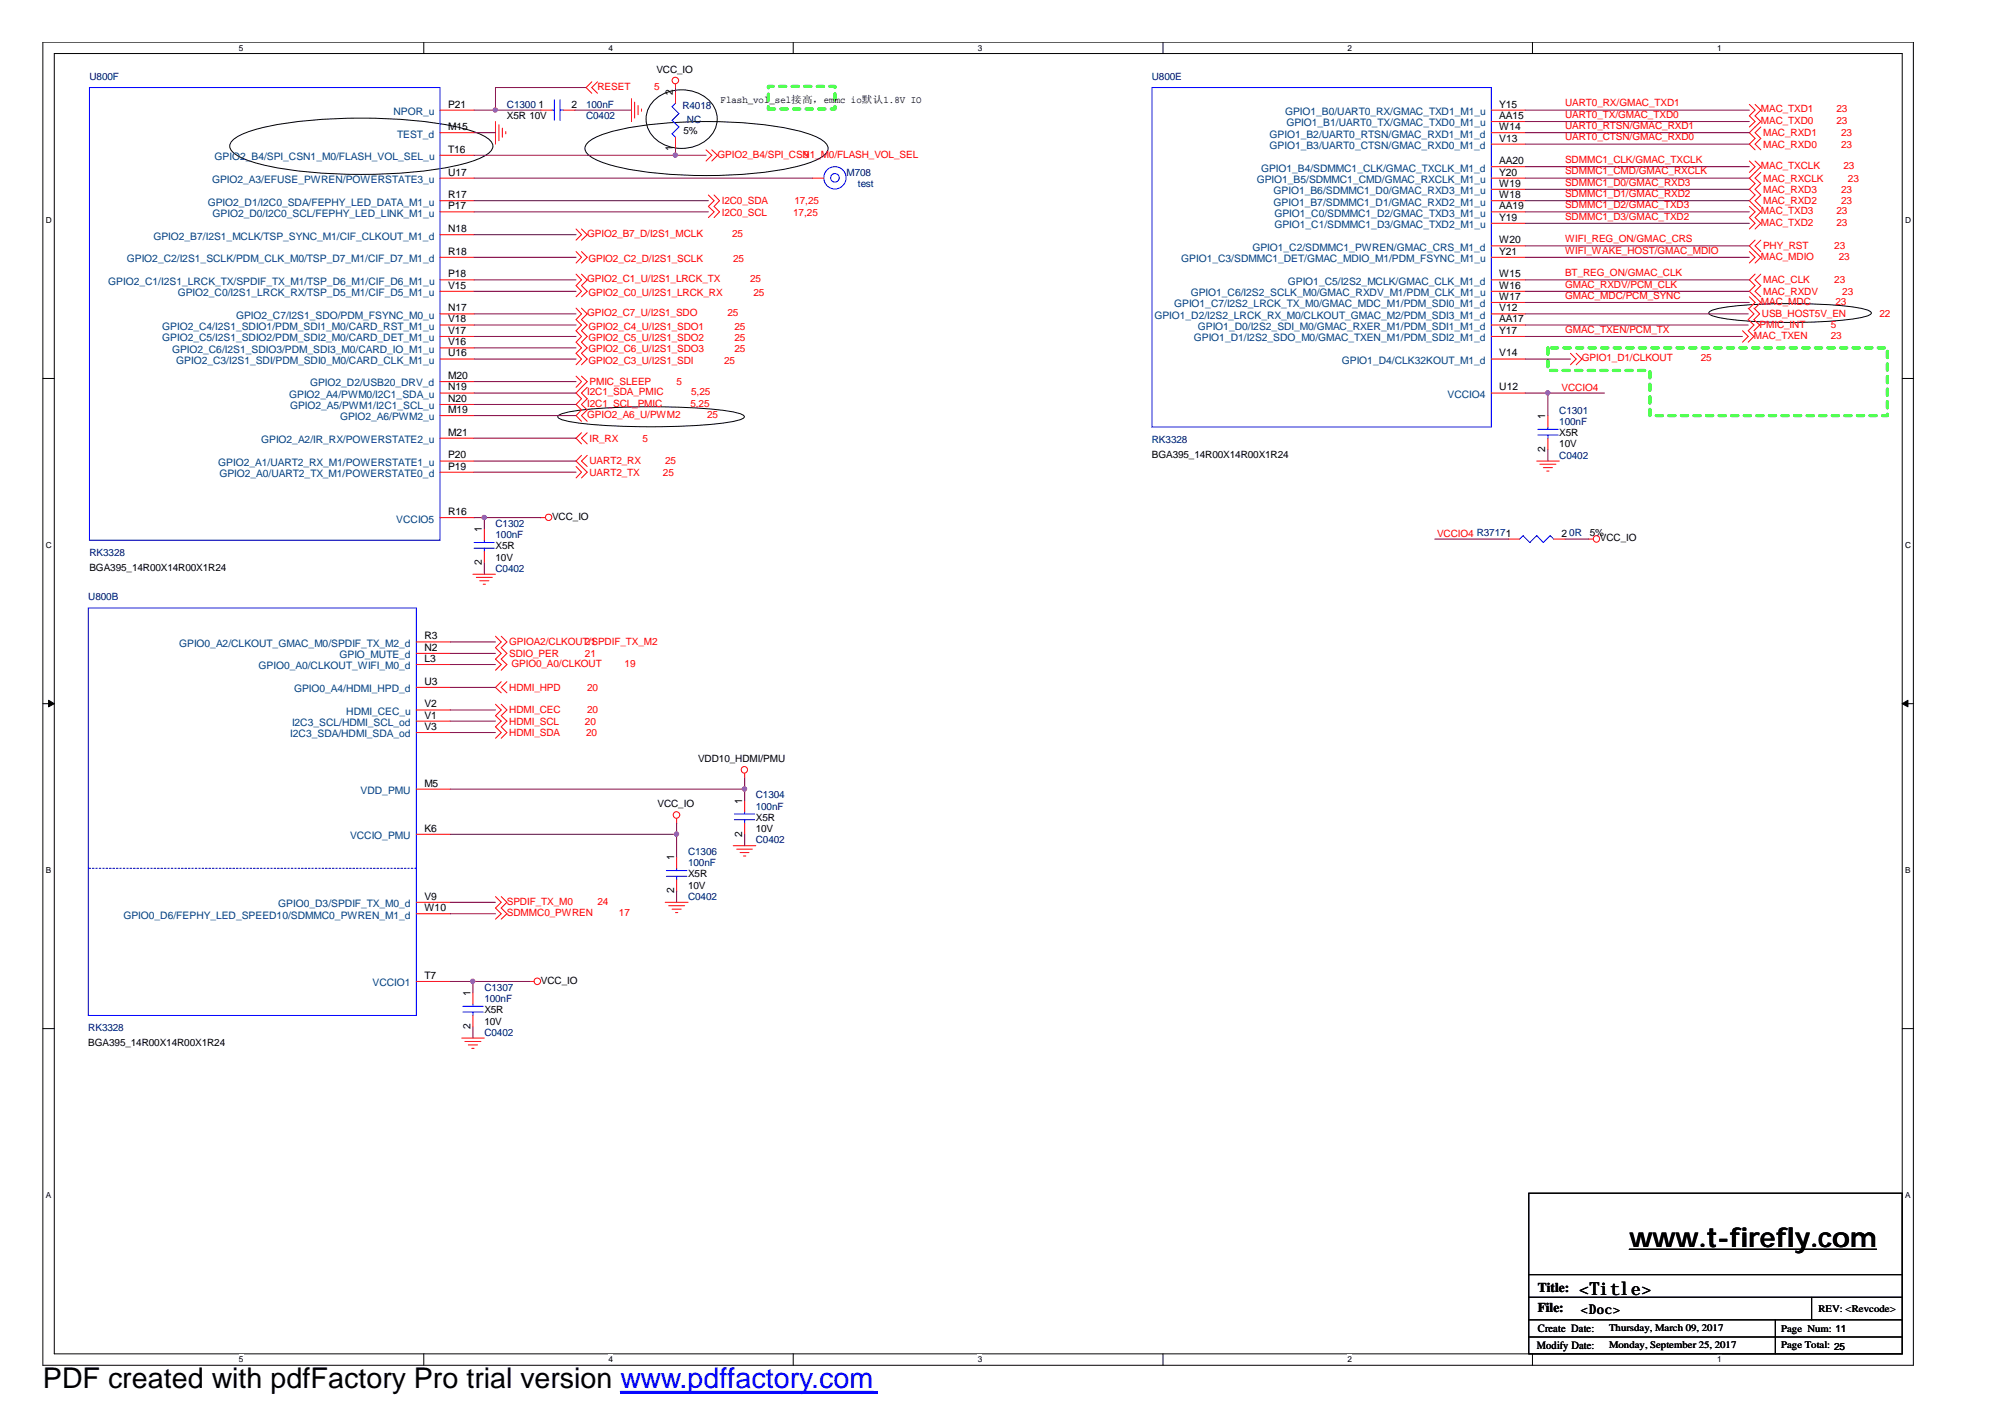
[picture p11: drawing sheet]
<svg xmlns="http://www.w3.org/2000/svg" width="297mm" height="210mm" viewBox="0 0 297 210" stroke-linecap="round" stroke-linejoin="round" font-family="sans-serif">
<defs><g id="words">
<text font-size="4.2" x="6.3" y="205.7">PDF created with pdfFactory Pro trial version www.pdffactory.com</text>
<text font-size="4" x="241.4" y="184.7">www.t-firefly.com</text>
<text font-size="2.7" x="234" y="191.8">&lt;Title&gt;</text>
<g font-size="2">
<text x="227.8" y="191.3">Title:</text>
<text x="227.8" y="194.3">File:</text>
<text x="234.2" y="194.7">&lt;Doc&gt;</text>
</g>
<g font-size="1.7">
<text x="227.8" y="197.3">Create Date:</text>
<text x="227.7" y="199.8">Modify Date:</text>
</g>
<g font-size="1.5" fill="#000080">
<text x="13.3" y="11.8">U800F</text>
<text x="170.6" y="11.8">U800E</text>
<text x="75.1" y="16">C1300</text>
<text x="86.8" y="16">100nF</text>
<text x="86.8" y="17.7">C0402</text>
<text x="101.1" y="16.1">R4018</text>
<text x="101.8" y="18.2">NC</text>
<text x="125.4" y="26">M708</text>
<text x="127.1" y="27.7">test</text>
<text x="170.6" y="65.6">RK3328</text>
<text x="231" y="61.3">C1301</text>
<text x="231" y="62.9">100nF</text>
<text x="231" y="68">C0402</text>
<text x="13.3" y="82.4">RK3328</text>
<text x="73.4" y="78">C1302</text>
<text x="73.4" y="79.7">100nF</text>
<text x="232.5" y="79.3">0R</text>
<text x="13.1" y="88.9">U800B</text>
<text x="73.4" y="84.7">C0402</text>
<text x="112" y="118.3">C1304</text>
<text x="112" y="119.9">100nF</text>
<text x="112" y="124.9">C0402</text>
<text x="101.9" y="126.6">C1306</text>
<text x="101.9" y="128.3">100nF</text>
<text x="101.9" y="133.3">C0402</text>
<text x="71.8" y="146.7">C1307</text>
<text x="71.8" y="148.4">100nF</text>
<text x="13.1" y="152.8">RK3328</text>
<text x="71.8" y="153.5">C0402</text>
</g>
<g font-size="1.5">
<text x="97.2" y="10.8">VCC_IO</text>
<text x="66.4" y="15.9">P21</text>
<text x="75.1" y="17.7">X5R 10V</text>
<text x="79.8" y="15.9">1</text>
<text x="84.7" y="15.9">2</text>
<text x="99.7" y="14.1" transform="rotate(-90 99.7 14.1)">2</text>
<text x="106.8" y="15.2">Flash_vol_sel接高，emmc io默认1.8V IO</text>
<text x="222.1" y="15.9">Y15</text>
<text x="222.1" y="17.6">AA15</text>
<text x="66.4" y="22.6">T16</text>
<text x="66.4" y="19.3">M15</text>
<text x="99.7" y="22.4" transform="rotate(-90 99.7 22.4)">1</text>
<text x="101.3" y="19.8">5%</text>
<text x="222.1" y="19.3">W14</text>
<text x="222.1" y="21">V13</text>
<text x="66.4" y="29.4">R17</text>
<text x="66.4" y="26">U17</text>
<text x="222.1" y="24.3">AA20</text>
<text x="222.1" y="26">Y20</text>
<text x="222.1" y="27.7">W19</text>
<text x="222.1" y="29.4">W18</text>
<text x="66.4" y="31">P17</text>
<text x="66.4" y="34.4">N18</text>
<text x="222.1" y="31">AA19</text>
<text x="222.1" y="32.7">Y19</text>
<text x="66.4" y="41.1">P18</text>
<text x="66.4" y="37.7">R18</text>
<text x="222.1" y="36">W20</text>
<text x="222.1" y="37.7">Y21</text>
<text x="222.1" y="41.1">W15</text>
<text x="66.4" y="47.8">V18</text>
<text x="66.4" y="46.1">N17</text>
<text x="66.4" y="42.8">V15</text>
<text x="222.1" y="42.8">W16</text>
<text x="222.1" y="44.4">W17</text>
<text x="222.1" y="46.1">V12</text>
<text x="222.1" y="47.8">AA17</text>
<text x="66.4" y="52.8">U16</text>
<text x="66.4" y="51.2">V16</text>
<text x="66.4" y="49.5">V17</text>
<text x="222.1" y="49.5">Y17</text>
<text x="222.1" y="52.8">V14</text>
<text x="66.4" y="56.1">M20</text>
<text x="66.4" y="59.5">N20</text>
<text x="66.4" y="57.8">N19</text>
<text x="222.1" y="57.8">U12</text>
<text x="66.4" y="61.2">M19</text>
<text x="66.4" y="64.5">M21</text>
<text x="228.9" y="62.1" transform="rotate(-90 228.9 62.1)">1</text>
<text x="231" y="64.6">X5R</text>
<text x="66.4" y="67.9">P20</text>
<text x="66.4" y="69.6">P19</text>
<text x="170.6" y="67.8">BGA395_14R00X14R00X1R24</text>
<text x="228.9" y="66.9" transform="rotate(-90 228.9 66.9)">2</text>
<text x="231" y="66.3">10V</text>
<text x="66.4" y="76.3">R16</text>
<text x="81.8" y="77">VCC_IO</text>
<text x="71.4" y="83.7" transform="rotate(-90 71.4 83.7)">2</text>
<text x="71.4" y="78.8" transform="rotate(-90 71.4 78.8)">1</text>
<text x="73.4" y="81.4">X5R</text>
<text x="73.4" y="83">10V</text>
<text x="231.4" y="79.5">2</text>
<text x="235.5" y="79.3">5%</text>
<text x="237" y="80.2">VCC_IO</text>
<text x="13.3" y="84.6">BGA395_14R00X14R00X1R24</text>
<text x="62.9" y="94.7">R3</text>
<text x="62.9" y="96.4">N2</text>
<text x="62.9" y="98.1">L3</text>
<text x="62.9" y="101.4">U3</text>
<text x="62.9" y="104.8">V2</text>
<text x="62.9" y="106.4">V1</text>
<text x="62.9" y="108.1">V3</text>
<text x="103.4" y="112.9">VDD10_HDMI/PMU</text>
<text x="62.9" y="116.5">M5</text>
<text x="97.4" y="119.6">VCC_IO</text>
<text x="109.9" y="119.1" transform="rotate(-90 109.9 119.1)">1</text>
<text x="62.9" y="123.2">K6</text>
<text x="109.9" y="124" transform="rotate(-90 109.9 124)">2</text>
<text x="112" y="121.6">X5R</text>
<text x="112" y="123.3">10V</text>
<text x="99.9" y="127.4" transform="rotate(-90 99.9 127.4)">1</text>
<text x="101.9" y="130">X5R</text>
<text x="101.9" y="131.7">10V</text>
<text x="62.9" y="133.3">V9</text>
<text x="62.9" y="135">W10</text>
<text x="99.9" y="132.3" transform="rotate(-90 99.9 132.3)">2</text>
<text x="62.9" y="145">T7</text>
<text x="69.7" y="147.5" transform="rotate(-90 69.7 147.5)">1</text>
<text x="80.1" y="145.7">VCC_IO</text>
<text x="13.1" y="155">BGA395_14R00X14R00X1R24</text>
<text x="69.7" y="152.5" transform="rotate(-90 69.7 152.5)">2</text>
<text x="71.8" y="150.1">X5R</text>
<text x="71.8" y="151.8">10V</text>
<text x="238.4" y="197.2">Thursday, March 09, 2017</text>
<text x="263.9" y="197.4">Page Num: 11</text>
<text x="269.4" y="194.4">REV: &lt;Revcode&gt;</text>
<text x="238.4" y="199.7">Monday, September 25, 2017</text>
<text x="263.9" y="199.7">Page Total: 25</text>
</g>
<g font-size="1.5" fill="#004080">
<text x="58.3" y="17">NPOR_u</text>
<text x="190.4" y="17">GPIO1_B0/UART0_RX/GMAC_TXD1_M1_u</text>
<text x="31.8" y="23.7">GPIO2_B4/SPI_CSN1_M0/FLASH_VOL_SEL_u</text>
<text x="58.8" y="20.4">TEST_d</text>
<text x="188.1" y="20.4">GPIO1_B2/UART0_RTSN/GMAC_RXD1_M1_d</text>
<text x="188.1" y="22.1">GPIO1_B3/UART0_CTSN/GMAC_RXD0_M1_d</text>
<text x="190.6" y="18.7">GPIO1_B1/UART0_TX/GMAC_TXD0_M1_u</text>
<text x="31.4" y="27.1">GPIO2_A3/EFUSE_PWREN/POWERSTATE3_u</text>
<text x="186.2" y="27.1">GPIO1_B5/SDMMC1_CMD/GMAC_RXCLK_M1_u</text>
<text x="186.8" y="25.4">GPIO1_B4/SDMMC1_CLK/GMAC_TXCLK_M1_d</text>
<text x="188.7" y="28.8">GPIO1_B6/SDMMC1_D0/GMAC_RXD3_M1_u</text>
<text x="22.7" y="35.5">GPIO2_B7/I2S1_MCLK/TSP_SYNC_M1/CIF_CLKOUT_M1_d</text>
<text x="30.8" y="30.5">GPIO2_D1/I2C0_SDA/FEPHY_LED_DATA_M1_u</text>
<text x="31.5" y="32.1">GPIO2_D0/I2C0_SCL/FEPHY_LED_LINK_M1_u</text>
<text x="188.7" y="30.5">GPIO1_B7/SDMMC1_D1/GMAC_RXD2_M1_u</text>
<text x="188.8" y="32.1">GPIO1_C0/SDMMC1_D2/GMAC_TXD3_M1_u</text>
<text x="188.8" y="33.8">GPIO1_C1/SDMMC1_D3/GMAC_TXD2_M1_u</text>
<text x="18.8" y="38.8">GPIO2_C2/I2S1_SCLK/PDM_CLK_M0/TSP_D7_M1/CIF_D7_M1_d</text>
<text x="175" y="38.8">GPIO1_C3/SDMMC1_DET/GMAC_MDIO_M1/PDM_FSYNC_M1_u</text>
<text x="185.5" y="37.1">GPIO1_C2/SDMMC1_PWREN/GMAC_CRS_M1_d</text>
<text x="16" y="42.2">GPIO2_C1/I2S1_LRCK_TX/SPDIF_TX_M1/TSP_D6_M1/CIF_D6_M1_u</text>
<text x="26.3" y="43.9">GPIO2_C0/I2S1_LRCK_RX/TSP_D5_M1/CIF_D5_M1_u</text>
<text x="35" y="47.2">GPIO2_C7/I2S1_SDO/PDM_FSYNC_M0_u</text>
<text x="171" y="47.2">GPIO1_D2/I2S2_LRCK_RX_M0/CLKOUT_GMAC_M2/PDM_SDI3_M1_d</text>
<text x="173.9" y="45.5">GPIO1_C7/I2S2_LRCK_TX_M0/GMAC_MDC_M1/PDM_SDI0_M1_d</text>
<text x="176.4" y="43.9">GPIO1_C6/I2S2_SCLK_M0/GMAC_RXDV_M1/PDM_CLK_M1_u</text>
<text x="190.8" y="42.2">GPIO1_C5/I2S2_MCLK/GMAC_CLK_M1_d</text>
<text x="24" y="50.6">GPIO2_C5/I2S1_SDIO2/PDM_SDI2_M0/CARD_DET_M1_u</text>
<text x="24" y="48.9">GPIO2_C4/I2S1_SDIO1/PDM_SDI1_M0/CARD_RST_M1_u</text>
<text x="25.5" y="52.3">GPIO2_C6/I2S1_SDIO3/PDM_SDI3_M0/CARD_IO_M1_u</text>
<text x="26.1" y="53.9">GPIO2_C3/I2S1_SDI/PDM_SDI0_M0/CARD_CLK_M1_u</text>
<text x="176.9" y="50.6">GPIO1_D1/I2S2_SDO_M0/GMAC_TXEN_M1/PDM_SDI2_M1_d</text>
<text x="177.5" y="48.9">GPIO1_D0/I2S2_SDI_M0/GMAC_RXER_M1/PDM_SDI1_M1_d</text>
<text x="198.8" y="53.9">GPIO1_D4/CLK32KOUT_M1_d</text>
<text x="42.8" y="58.9">GPIO2_A4/PWM0/I2C1_SDA_u</text>
<text x="45.9" y="57.2">GPIO2_D2/USB20_DRV_d</text>
<text x="214.5" y="58.9">VCCIO4</text>
<text x="38.7" y="65.6">GPIO2_A2/IR_RX/POWERSTATE2_u</text>
<text x="43" y="60.6">GPIO2_A5/PWM1/I2C1_SCL_u</text>
<text x="50.4" y="62.3">GPIO2_A6/PWM2_u</text>
<text x="32.3" y="69">GPIO2_A1/UART2_RX_M1/POWERSTATE1_u</text>
<text x="32.5" y="70.7">GPIO2_A0/UART2_TX_M1/POWERSTATE0_d</text>
<text x="58.7" y="77.4">VCCIO5</text>
<text x="26.5" y="95.8">GPIO0_A2/CLKOUT_GMAC_M0/SPDIF_TX_M2_d</text>
<text x="38.3" y="99.2">GPIO0_A0/CLKOUT_WIFI_M0_d</text>
<text x="50.3" y="97.5">GPIO_MUTE_d</text>
<text x="43.3" y="107.5">I2C3_SCL/HDMI_SCL_od</text>
<text x="43.6" y="102.5">GPIO0_A4/HDMI_HPD_d</text>
<text x="51.3" y="105.9">HDMI_CEC_u</text>
<text x="43" y="109.2">I2C3_SDA/HDMI_SDA_od</text>
<text x="53.4" y="117.6">VDD_PMU</text>
<text x="51.9" y="124.3">VCCIO_PMU</text>
<text x="18.3" y="136.1">GPIO0_D6/FEPHY_LED_SPEED10/SDMMC0_PWREN_M1_d</text>
<text x="41.2" y="134.4">GPIO0_D3/SPDIF_TX_M0_d</text>
<text x="55.2" y="146.1">VCCIO1</text>
</g>
<g font-size="1.5" fill="#f00">
<text x="88.5" y="13.3">RESET</text>
<text x="96.9" y="13.3">5</text>
<text x="231.9" y="17.5">UART0_TX/GMAC_TXD0</text>
<text x="231.9" y="15.8">UART0_RX/GMAC_TXD1</text>
<text x="260.9" y="16.7">MAC_TXD1</text>
<text x="272.1" y="16.7">23</text>
<text x="106.3" y="23.4">GPIO2_B4/SPI_CSN1_M0/FLASH_VOL_SEL</text>
<text x="119" y="23.4">9</text>
<text x="231.9" y="19.1">UART0_RTSN/GMAC_RXD1</text>
<text x="231.9" y="20.8">UART0_CTSN/GMAC_RXD0</text>
<text x="260.9" y="18.3">MAC_TXD0</text>
<text x="261.2" y="20.2">MAC_RXD1</text>
<text x="261.2" y="21.9">MAC_RXD0</text>
<text x="272.1" y="18.3">23</text>
<text x="272.8" y="20.2">23</text>
<text x="272.8" y="21.9">23</text>
<text x="231.9" y="24.1">SDMMC1_CLK/GMAC_TXCLK</text>
<text x="231.9" y="27.5">SDMMC1_D0/GMAC_RXD3</text>
<text x="231.9" y="25.8">SDMMC1_CMD/GMAC_RXCLK</text>
<text x="231.9" y="29.2">SDMMC1_D1/GMAC_RXD2</text>
<text x="260.9" y="25">MAC_TXCLK</text>
<text x="261.2" y="28.5">MAC_RXD3</text>
<text x="261.2" y="26.9">MAC_RXCLK</text>
<text x="272.8" y="28.5">23</text>
<text x="273.1" y="25">23</text>
<text x="273.8" y="26.9">23</text>
<text x="87" y="35.1">GPIO2_B7_D/I2S1_MCLK</text>
<text x="106.9" y="31.9">I2C0_SCL</text>
<text x="106.9" y="30.2">I2C0_SDA</text>
<text x="108.5" y="35.1">25</text>
<text x="117.5" y="31.9">17,25</text>
<text x="117.7" y="30.2">17,25</text>
<text x="231.9" y="35.9">WIFI_REG_ON/GMAC_CRS</text>
<text x="231.9" y="30.8">SDMMC1_D2/GMAC_TXD3</text>
<text x="231.9" y="32.5">SDMMC1_D3/GMAC_TXD2</text>
<text x="260.9" y="31.8">MAC_TXD3</text>
<text x="260.9" y="33.4">MAC_TXD2</text>
<text x="261.2" y="30.2">MAC_RXD2</text>
<text x="272.1" y="31.8">23</text>
<text x="272.1" y="33.4">23</text>
<text x="272.8" y="30.2">23</text>
<text x="87" y="41.8">GPIO2_C1_U/I2S1_LRCK_TX</text>
<text x="87.2" y="38.8">GPIO2_C2_D/I2S1_SCLK</text>
<text x="108.6" y="38.8">25</text>
<text x="111.1" y="41.8">25</text>
<text x="231.9" y="40.9">BT_REG_ON/GMAC_CLK</text>
<text x="231.9" y="37.6">WIFI_WAKE_HOST/GMAC_MDIO</text>
<text x="260.9" y="38.5">MAC_MDIO</text>
<text x="261.2" y="42">MAC_CLK</text>
<text x="261.2" y="36.9">PHY_RST</text>
<text x="271.7" y="42">23</text>
<text x="271.7" y="36.9">23</text>
<text x="272.4" y="38.5">23</text>
<text x="87" y="46.8">GPIO2_C7_U/I2S1_SDO</text>
<text x="87.2" y="43.8">GPIO2_C0_U/I2S1_LRCK_RX</text>
<text x="107.8" y="46.8">25</text>
<text x="111.6" y="43.8">25</text>
<text x="231.9" y="44.3">GMAC_MDC/PCM_SYNC</text>
<text x="231.9" y="42.6">GMAC_RXDV/PCM_CLK</text>
<text x="260.9" y="45.1">MAC_MDC</text>
<text x="261" y="47">USB_HOST5V_EN</text>
<text x="261.2" y="43.7">MAC_RXDV</text>
<text x="271.9" y="45.1">23</text>
<text x="272.9" y="43.7">23</text>
<text x="278.4" y="47">22</text>
<text x="87.2" y="48.9">GPIO2_C4_U/I2S1_SDO1</text>
<text x="87.2" y="52.2">GPIO2_C6_U/I2S1_SDO3</text>
<text x="87.2" y="50.5">GPIO2_C5_U/I2S1_SDO2</text>
<text x="87.2" y="53.9">GPIO2_C3_U/I2S1_SDI</text>
<text x="107.3" y="53.9">25</text>
<text x="108.8" y="48.9">25</text>
<text x="108.8" y="52.2">25</text>
<text x="108.8" y="50.5">25</text>
<text x="231.9" y="49.3">GMAC_TXEN/PCM_TX</text>
<text x="234.4" y="53.5">GPIO1_D1/CLKOUT</text>
<text x="252" y="53.5">25</text>
<text x="259.8" y="50.2">MAC_TXEN</text>
<text x="260.7" y="48.5">PMIC_INT</text>
<text x="271.2" y="50.2">23</text>
<text x="271.2" y="48.5">5</text>
<text x="87" y="58.6">I2C1_SDA_PMIC</text>
<text x="87.3" y="57.1">PMIC_SLEEP</text>
<text x="100.2" y="57.1">5</text>
<text x="102.4" y="58.6">5,25</text>
<text x="231.4" y="57.9">VCCIO4</text>
<text x="87" y="61.9">GPIO2_A6_U/PWM2</text>
<text x="87" y="60.3">I2C1_SCL_PMIC</text>
<text x="87.3" y="65.5">IR_RX</text>
<text x="95.2" y="65.5">5</text>
<text x="102.3" y="60.3">5,25</text>
<text x="104.8" y="61.9">25</text>
<text x="87.3" y="68.8">UART2_RX</text>
<text x="87.3" y="70.5">UART2_TX</text>
<text x="98.2" y="70.5">25</text>
<text x="98.6" y="68.8">25</text>
<text x="212.9" y="79.5">VCCIO4 R37171</text>
<text x="75.4" y="95.6">GPIOA2/CLKOUT21</text>
<text x="87.2" y="95.6">/SPDIF_TX_M2</text>
<text x="75.4" y="97.3">SDIO_PER</text>
<text x="75.8" y="98.8">GPIO0_A0/CLKOUT</text>
<text x="86.7" y="97.3">21</text>
<text x="92.5" y="98.8">19</text>
<text x="75.4" y="107.4">HDMI_SCL</text>
<text x="75.4" y="102.3">HDMI_HPD</text>
<text x="75.4" y="105.7">HDMI_CEC</text>
<text x="86.7" y="107.4">20</text>
<text x="87" y="102.3">20</text>
<text x="87" y="105.7">20</text>
<text x="75.4" y="109">HDMI_SDA</text>
<text x="86.8" y="109">20</text>
<text x="75.1" y="135.7">SDMMC0_PWREN</text>
<text x="75.1" y="134">SPDIF_TX_M0</text>
<text x="88.5" y="134">24</text>
<text x="91.7" y="135.7">17</text>
</g>
<g font-size="1.2">
<text x="35.4" y="7.5">5</text>
<text x="90.1" y="7.5">4</text>
<text x="144.9" y="7.5">3</text>
<text x="199.6" y="7.5">2</text>
<text x="254.4" y="7.5">1</text>
<text x="6.8" y="33.1">D</text>
<text x="282.2" y="33.1">D</text>
<text x="6.8" y="81.2">C</text>
<text x="282.2" y="81.2">C</text>
<text x="6.8" y="129.4">B</text>
<text x="282.2" y="129.4">B</text>
<text x="6.8" y="177.5">A</text>
<text x="282.2" y="177.5">A</text>
<text x="35.4" y="201.8">5</text>
<text x="90.1" y="201.8">4</text>
<text x="144.9" y="201.8">3</text>
<text x="199.6" y="201.8">2</text>
<text x="254.4" y="201.8">1</text>
</g>
</g></defs>
<path d="M6.3 6.2h277.2v196h-277.2zM8 7.9h273.8v192.6h-273.8z" fill="none" stroke="#000" stroke-width=".15"/>
<g fill="#fff">
<path d="M35.4 6.4h.6v1.4h-.6z"/>
<path d="M35.4 200.7h.6v1.4h-.6z"/>
</g>
<path d="M62.8 6.2v1.7M62.8 200.5v1.7" fill="none" stroke="#000" stroke-width=".15"/>
<g fill="#fff">
<path d="M90.1 6.4h.7v1.4h-.7z"/>
<path d="M90.1 200.7h.7v1.4h-.7z"/>
</g>
<path d="M117.5 6.2v1.7M117.5 200.5v1.7" fill="none" stroke="#000" stroke-width=".15"/>
<g fill="#fff">
<path d="M144.9 6.4h.6v1.4h-.6z"/>
<path d="M144.9 200.7h.6v1.4h-.6z"/>
</g>
<path d="M172.3 6.2v1.7M172.3 200.5v1.7" fill="none" stroke="#000" stroke-width=".15"/>
<g fill="#fff">
<path d="M199.6 6.4h.7v1.4h-.7z"/>
<path d="M199.6 200.7h.7v1.4h-.7z"/>
</g>
<path d="M227 6.2v1.7M227 200.5v1.7" fill="none" stroke="#000" stroke-width=".15"/>
<g fill="#fff">
<path d="M254.4 6.4h.6v1.4h-.6z"/>
<path d="M254.4 200.7h.6v1.4h-.6z"/>
<path d="M6.8 31.9h.8v1.4h-.8z"/>
<path d="M282.2 31.9h.9v1.4h-.9z"/>
<path d="M6.8 80.1h.8v1.4h-.8z"/>
<path d="M282.2 80.1h.9v1.4h-.9z"/>
</g>
<path d="M6.3 56.1h1.7M281.8 56.1h1.7" fill="none" stroke="#000" stroke-width=".15"/>
<g fill="#fff">
<path d="M6.8 128.2h.7v1.4h-.7z"/>
<path d="M282.2 128.2h.8v1.4h-.8z"/>
</g>
<path d="M6.3 104.2h1.7M281.8 104.2h1.7" fill="none" stroke="#000" stroke-width=".15"/>
<g fill="#000" stroke="#000" stroke-width=".15">
<path d="M7.2 103.7l.8 .5-.8 .5z" fill-rule="evenodd"/>
<path d="M281.8 104.2l.9-.5v1z" fill-rule="evenodd"/>
</g>
<g fill="#fff">
<path d="M6.8 176.4h.7v1.4h-.7z"/>
<path d="M282.2 176.4h.8v1.4h-.8z"/>
</g>
<g fill="none" stroke="#000" stroke-width=".15">
<path d="M96.9 14.8a6 6 0 0 1 8.6 .6 3.8 3.8 0 0 1-1.1 5.6 5.9 5.9 0 0 1-8-1.2 3.8 3.8 0 0 1 .5-5zM34.5 20.8a13.3 13.3 0 0 1 6-2.2 78.5 78.5 0 0 1 27.5 .3 11.6 11.6 0 0 1 4.6 1.9 1.1 1.1 0 0 1 0 1.7 13.4 13.4 0 0 1-6 2.2 77.1 77.1 0 0 1-27.5-.3 11.6 11.6 0 0 1-4.6-1.9 1.11 1.11 0 0 1 0-1.7zM87.1 21.1a13.8 13.8 0 0 1 6.3-2.2 71.6 71.6 0 0 1 24 .3 12.2 12.2 0 0 1 4.8 1.9 1.12 1.12 0 0 1 0 1.8 13.9 13.9 0 0 1-6.3 2.2 70.3 70.3 0 0 1-24-.3 12.1 12.1 0 0 1-4.8-1.9 1.12 1.12 0 0 1 0-1.8zM253.3 46.2a14.6 14.6 0 0 1 5.3-1 86.1 86.1 0 0 1 16.7 .4l1.4 .4 .4 .2 .1 .2-.1 .2a15.3 15.3 0 0 1-5.4 .9 74.5 74.5 0 0 1-17.4-.5l-1-.4-.1-.2zM82.8 61.5a14.5 14.5 0 0 1 5.2-.9 104.1 104.1 0 0 1 20.4 .4l1.4 .3 .4 .2 .1 .2a2.51 2.51 0 0 1-1.9 .8 96.6 96.6 0 0 1-23.9 0 2.48 2.48 0 0 1-1.9-.8zM6.3 152.4h1.7M281.8 152.4h1.7M226.5 176.8h55.3v23.7h-55.3zM226.5 188.8h55.3M226.5 192.2h55.3M226.5 195.5h55.3M226.5 198h55.3"/>
<path d="M263 195.5v5M268.4 192.2v3.3"/>
</g>
<path d="M113.8 12.8h9.9v3.3h-9.9zM229.3 51.5h50.3v10.1h-35.2v-6.7h-15.1z" fill="none" stroke="#0f0" stroke-width=".47" stroke-dasharray=".9 .9"/>
<g fill="none" stroke="#f00" stroke-width=".15">
<path d="M65.2 16.3h5M65.2 19.7h5M73.4 18v3.4M73.9 18.5v2.3M74.4 19v1.3M74.9 19.5v.3M80.1 16.3h1.7M83.5 16.3h1.7M87.7 12.1l-.9 .9 .9 .8M88.5 12.1l-.8 .9 .8 .8M93.6 14.6v3.4M94 15.1v2.4"/>
<path d="M94.5 15.6v1.4M95 16.1v.4M100.1 12.5v.6M100.1 13.6v1.7M220.9 16.3h5.1M220.9 18h5.1M220.9 19.7h5.1M259.2 15.5l.8 .8-.8 .9 .8 .8-.8 .8M260 15.5l.9 .8-.9 .9 .9 .8-1.7 1.7 .8 .8-.8 .9 .8 .8M260.9 18.8l-.9 .9 .9 .8-.9 .9 .9 .8M65.2 26.4h5M65.2 29.7h5"/>
<path d="M65.2 31.4h5M65.2 38.1h5M65.2 34.8h5M65.2 23h5M85.3 33.9l.8 .9-.8 .8M85.3 37.3l.8 .8-.8 .9M86.1 33.9l.9 .9-.9 .8M86.1 37.3l.9 .8-.9 .9M100.1 20.3v1.7M104.6 22.2l.9 .8-.9 .8M104.9 28.9l.9 .8-.9 .9 .9 .8-.9 .8M105.5 22.2l.8 .8-.8 .8"/>
<path d="M105.8 28.9l.8 .8-.8 .9 .8 .8-.8 .8M120.4 26.4h1.6M220.9 26.4h5.1M220.9 21.4h5.1M220.9 24.7h5.1M220.9 28h5.1M220.9 29.7h5.1M220.9 31.4h5.1M220.9 33.1h5.1M220.9 36.4h5.1M220.9 38.1h5.1M259.2 30.6l.8 .8-.8 .8 .8 .9-.8 .8"/>
<path d="M259.2 37.3l.8 .8-.8 .9M259.2 23.8l.8 .9-.8 .8M260 23.8l.9 .9-1.7 1.7 .8 .8-.8 .8 .8 .9-.8 .8 1.7 1.7-.9 .8 .9 .9-.9 .8M260 35.6l-.8 .8 1.7 1.7-.9 .9M260.9 25.5l-.9 .9 .9 .8-.9 .8 .9 .9-.9 .8 .9 .9M260.9 35.6l-.9 .8 .9 .9M65.2 41.5h5M65.2 43.2h5M65.2 46.5h5M65.2 48.1h5M65.2 49.8h5M65.2 53.2h5"/>
<path d="M65.2 58.2h5M65.2 56.5h5M65.2 51.5h5M65.2 59.9h5M85.3 55.7l.8 .8-.8 .9M85.3 40.6l.8 .9-.8 .8 .8 .9-.8 .8M85.3 45.6l.8 .9-.8 .8 .8 .8-.8 .9 .8 .8-.8 .9 .8 .8-.8 .8 .8 .9-.8 .8M86.1 55.7l.9 .8-1.7 1.7 .8 .9-.8 .8 .8 .8-.8 .9 .8 .8M86.1 40.6l.9 .9-.9 .8 .9 .9-.9 .8M86.1 45.6l.9 .9-.9 .8 .9 .8-.9 .9 .9 .8-.9 .9 .9 .8-.9 .8 .9 .9-.9 .8M87 57.4l-.9 .8 .9 .9-.9 .8 .9 .8-.9 .9 .9 .8M220.9 41.5h5.1"/>
<path d="M220.9 43.2h5.1M220.9 44.8h5.1M220.9 46.5h5.1M220.9 48.1h5.1M220.9 49.8h5.1M220.9 53.2h5.1M220.9 58.2h5.1M232.7 52.3l.8 .9-.8 .8M233.5 52.3l.9 .9-.9 .8M258.1 49l.9 .8-.9 .9M259 45.6l.8 .9-.8 .8 .8 .8-.8 .9 .8 .8-.8 .9M259.2 44l.8 .8-.8 .8"/>
<path d="M259.8 45.6l.9 .9-.9 .8 .9 .8-.9 .9M260 40.6l-.8 .9 .8 .8-.8 .9 1.7 1.6-.9 .8M260.9 40.6l-.9 .9 .9 .8-.9 .9 .9 .8M65.2 68.3h5M65.2 76.7h5M65.2 61.6h5M65.2 64.9h5M65.2 69.9h5M71.8 78.3v1.7M80.1 76.7h.7M85.3 69.1l.8 .8-.8 .9M86.1 67.5l-.8 .8 1.7 1.6-.9 .9"/>
<path d="M86.1 64.1l-.8 .8 .8 .9M87 67.5l-.9 .8 .9 .8M87 64.1l-.9 .8 .9 .9M223.5 79.9h1.6M227.7 68.3h3.3M228.1 68.8h2.4M228.6 69.3h1.4M229.2 69.8h.3M229.3 61.6v1.7M229.3 64.9v1.7M230.2 79.9h1.7M235.4 79.9h.7"/>
<path d="M61.7 95.1h5M61.7 96.8h5M61.7 98.4h5M70.1 85.1h3.3M70.6 85.5h2.3M71.1 86h1.3M71.6 86.5h.3M71.8 81.7v1.7M73.4 94.2l.9 .9-.9 .8 .9 .9-.9 .8 .9 .8-.9 .9M74.3 94.2l.8 .9-.8 .8 .8 .9-.8 .8 .8 .8-.8 .9M61.7 101.8h5M61.7 105.2h5"/>
<path d="M61.7 106.8h5M61.7 108.5h5M61.7 116.9h5M73.4 104.3l.9 .9-.9 .8 .9 .8-.9 .9 .9 .8-.9 .9M74.3 104.3l.8 .9-.8 .8 .8 .8-.8 .9 .8 .8-.8 .9M74.3 101l-.9 .8 .9 .8M75.1 101l-.8 .8 .8 .8M110.3 114.6v.6M110.3 118.6v1.6M61.7 133.7h5M61.7 123.6h5M61.7 135.4h5"/>
<path d="M73.4 132.8l.9 .9-.9 .8 .9 .9-.9 .8M74.3 132.8l.8 .9-.8 .8 .8 .9-.8 .8M98.6 133.7h3.3M99.1 134.2h2.3M99.6 134.7h1.3M100.1 135.2h.3M100.2 121.3v.6M100.2 127v1.6M100.2 130.3v1.7M108.6 125.3h3.4M109.1 125.8h2.4M109.6 126.3h1.4"/>
<path d="M110.2 126.8h.3M110.3 121.9v1.7M61.7 145.4h5M68.4 153.8h3.4M68.9 154.3h2.3M69.4 154.8h1.3M69.9 155.3h.3M70.1 147.1v1.6M70.1 150.4v1.7M78.4 145.4h.7"/>
<circle cx="100.1" cy="11.9" r=".49"/>
<circle cx="81.3" cy="76.6" r=".47"/>
<circle cx="236.5" cy="79.8" r=".48"/>
<circle cx="110.3" cy="114" r=".48"/>
<circle cx="100.2" cy="120.7" r=".49"/>
<circle cx="79.6" cy="145.4" r=".49"/>
</g>
<path d="M241.4 185.1h36.6" fill="none" stroke="#000" stroke-width=".18"/>
<g fill="none" stroke="#00f" stroke-width=".15">
<path d="M13.3 13h51.9v67h-51.9zM81.8 16.3h.3M82.1 14.8v3M83 16.3h.5M83 14.8v3M100.1 15.3l-.5 .5 1 1-1 1 1 1-1 1 .5 .5M170.6 13h50.3v50.3h-50.3zM225.1 79.9l.5-.6 1.1 1.1 1-1.1 .9 1.1 1.1-1.1 .5 .6M227.8 64.4h3M227.8 63.6h3M229.3 63.3v.3M229.3 64.4v.5"/>
<path d="M13.1 90.1h48.6v60.3h-48.6zM70.2 81.2h3M70.2 80.4h3M71.8 80v.4M71.8 81.2v.5M98.7 129.8h3.1M98.7 129h3.1M100.2 128.6v.4M100.2 129.8v.5M108.8 121.4h3M108.8 120.6h3M110.3 120.2v.4"/>
<path d="M110.3 121.4v.5M68.6 149.9h3M68.6 149.1h3M70.1 148.7v.4M70.1 149.9v.5"/>
<circle cx="123.7" cy="26.3" r=".64"/>
<circle cx="123.7" cy="26.3" r="1.65"/>
</g>
<path d="M61.7 128.6h-48.6" fill="none" stroke="#00f" stroke-width=".15" stroke-dasharray=".3 .3"/>
<g fill="none" stroke="#800040" stroke-width=".15">
<path d="M70.2 16.3h9.9M70.2 19.7h3.2M85.2 16.3h8.4M86.8 13h-13.4v3.3M100.1 13.1v.5M226 16.3h33.2M226 19.7h33.2M226 18h33.2M70.2 23h34.4M70.2 34.8h15.1M70.2 38.1h15.1M70.2 31.4h34.7"/>
<path d="M70.2 26.4h50.2M70.2 29.7h34.7M100.1 22v1M226 38.1h33.2M226 36.4h33.2M226 21.4h33.2M226 24.7h33.2M226 28h33.2M226 31.4h33.2M226 33.1h33.2M226 26.4h33.2M226 29.7h33.2"/>
<path d="M70.2 58.2h15.1M70.2 59.9h15.1M70.2 56.5h15.1M70.2 43.2h15.1M70.2 41.5h15.1M70.2 48.1h15.1M70.2 46.5h15.1M70.2 51.5h15.1M70.2 49.8h15.1M70.2 53.2h15.1M226 58.2h11.7M226 43.2h33.2"/>
<path d="M226 41.5h33.2M226 48.1h33M226 46.5h33M226 49.8h32.1M226 53.2h6.7M226 44.8h33.2M229.3 58.2v3.4M70.2 68.3h15.1M70.2 69.9h15.1M70.2 64.9h15.1M70.2 76.7h9.9M70.2 61.6h15.1"/>
<path d="M71.8 76.7v1.6M212.6 79.9h10.9M229.3 66.6v1.7M231.9 79.9h3.5M66.7 96.8h6.7M66.7 95.1h6.7M66.7 98.4h6.7M71.8 83.4v1.7M66.7 116.9h43.6M66.7 105.2h6.7M66.7 101.8h6.7M66.7 108.5h6.7"/>
<path d="M66.7 106.8h6.7M110.3 115.2v3.4M66.7 123.6h33.5M66.7 135.4h6.7M66.7 133.7h6.7M100.2 121.9v5.1M100.2 132v1.7M110.3 123.6v1.7M66.7 145.4h11.7M70.1 145.4v1.7M70.1 152.1v1.7"/>
</g>
<g fill="#f0f" stroke="#f0f" stroke-width=".15">
<circle cx="73.4" cy="16.3" r=".32"/>
<circle cx="71.7" cy="76.7" r=".32"/>
<circle cx="100.1" cy="23" r=".32"/>
<circle cx="70" cy="145.4" r=".32"/>
<circle cx="229.3" cy="58.2" r=".32"/>
<circle cx="110.3" cy="116.9" r=".32"/>
<circle cx="100.2" cy="123.6" r=".32"/>
</g>
<path d="M91.9 206.1h37.5" fill="none" stroke="#00f" stroke-width=".18"/>
<path d="M91.9 206.3h38.1" fill="none" stroke="#00f" stroke-width=".3"/>
<use href="#words"/>
</svg>
